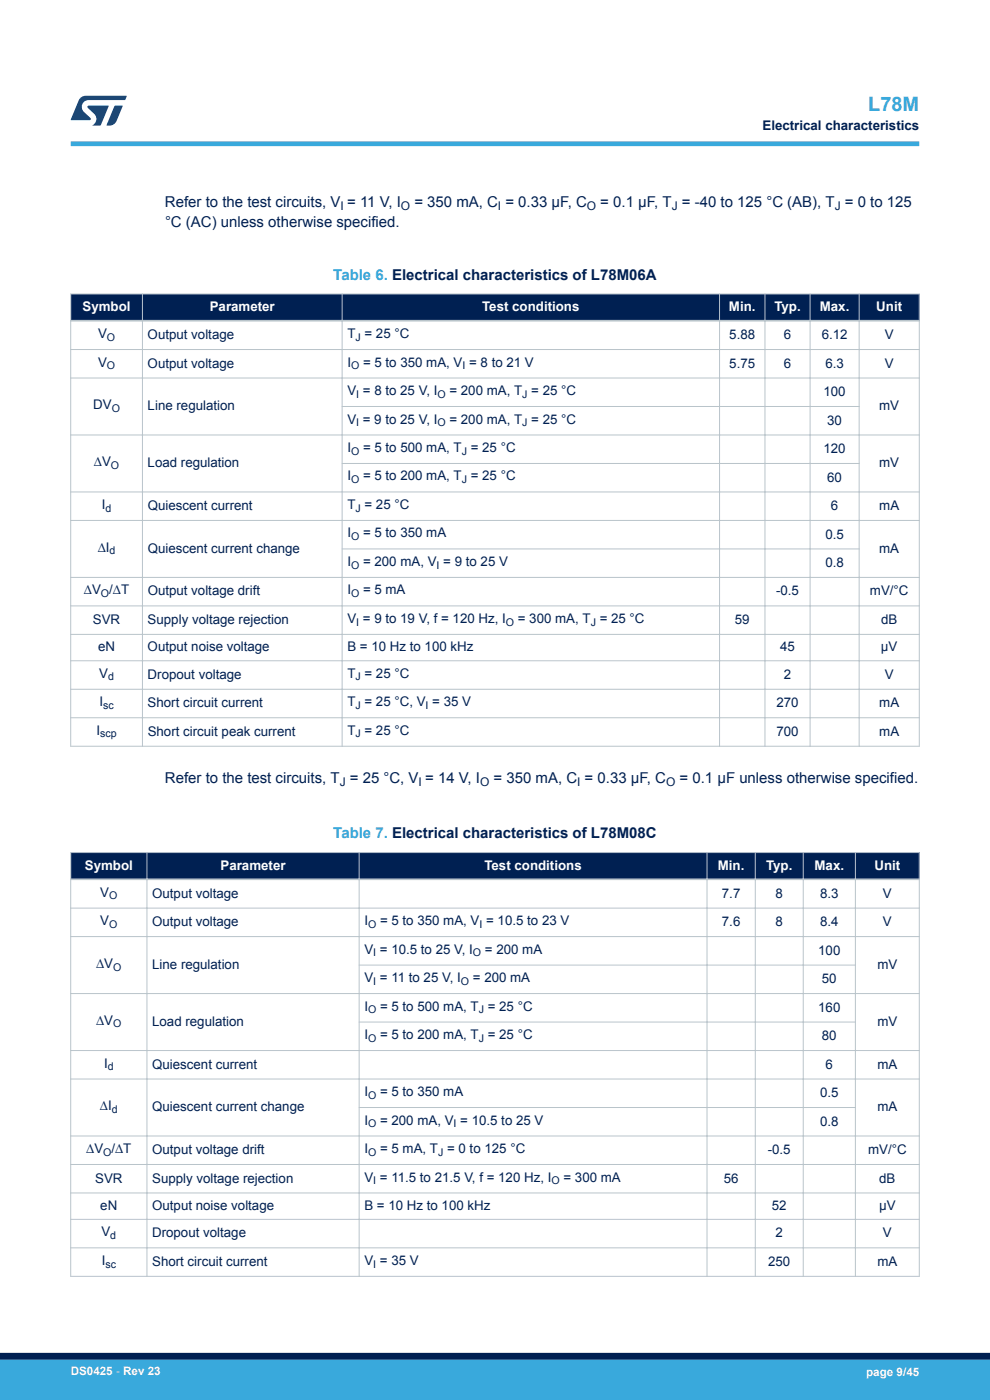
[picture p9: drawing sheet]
<svg xmlns="http://www.w3.org/2000/svg" width="210mm" height="297mm" viewBox="0 0 210 297" stroke-linecap="round" stroke-linejoin="round" font-family="sans-serif">
<defs><g id="words">
<text font-size="4.2" fill="#39a9dc" x="184.2" y="23.5">L78M</text>
<g font-size="3.2" fill="#002052">
<text x="35" y="43.8">Refer to the test circuits, V = 11 V, I</text>
<text x="87.9" y="43.8">= 350 mA, C = 0.33 µF, C</text>
<text x="127.3" y="43.8">= 0.1 µF, T = -40 to 125 °C (AB), T = 0 to 125</text>
<text x="35" y="48.1">°C (AC) unless otherwise specified.</text>
<text x="35" y="166.1">Refer to the test circuits, T = 25 °C, V = 14 V, I</text>
<text x="104.7" y="166.1">= 350 mA, C = 0.33 µF, C</text>
<text x="144.1" y="166.1">= 0.1 µF unless otherwise specified.</text>
</g>
<g font-size="3.2" fill="#39a9dc">
<text x="70.7" y="59.4">Table 6. Electrical characteristics of L78M06A</text>
<text x="70.7" y="177.9">Table 7. Electrical characteristics of L78M08C</text>
</g>
<g font-size="2.8" fill="#002052">
<text x="161.7" y="27.5">Electrical characteristics</text>
<text x="20.8" y="71.7">V</text>
<text x="31.3" y="71.9">Output voltage</text>
<text x="73.7" y="71.7">T = 25 °C</text>
<text x="154.7" y="71.9">5.88</text>
<text x="166.3" y="71.9">6</text>
<text x="174.3" y="71.9">6.12</text>
<text x="187.7" y="71.9">V</text>
<text x="20.8" y="77.8">V</text>
<text x="31.3" y="78">Output voltage</text>
<text x="73.7" y="77.8">I</text>
<text x="77" y="77.8">= 5 to 350 mA, V = 8 to 21 V</text>
<text x="154.7" y="78">5.75</text>
<text x="166.3" y="78">6</text>
<text x="175.1" y="78">6.3</text>
<text x="187.7" y="78">V</text>
<text x="73.7" y="83.8">V = 8 to 25 V, I</text>
<text x="95.3" y="83.8">= 200 mA, T = 25 °C</text>
<text x="19.8" y="86.8">DV</text>
<text x="31.3" y="87">Line regulation</text>
<text x="73.7" y="89.8">V = 9 to 25 V, I</text>
<text x="95.3" y="89.8">= 200 mA, T = 25 °C</text>
<text x="174.7" y="84">100</text>
<text x="186.5" y="87">mV</text>
<text x="73.7" y="95.9">I</text>
<text x="77" y="95.9">= 5 to 500 mA, T = 25 °C</text>
<text x="175.5" y="90.1">30</text>
<text x="19.9" y="98.9">∆V</text>
<text x="31.3" y="99.1">Load regulation</text>
<text x="73.7" y="101.9">I</text>
<text x="77" y="101.9">= 5 to 200 mA, T = 25 °C</text>
<text x="174.7" y="96.1">120</text>
<text x="186.5" y="99.1">mV</text>
<text x="21.6" y="108">I</text>
<text x="73.7" y="108">T = 25 °C</text>
<text x="175.5" y="102.2">60</text>
<text x="31.3" y="108.2">Quiescent current</text>
<text x="176.3" y="108.2">6</text>
<text x="186.5" y="108.2">mA</text>
<text x="20.7" y="117">∆I</text>
<text x="31.3" y="117.3">Quiescent current change</text>
<text x="73.7" y="114">I</text>
<text x="77" y="114">= 5 to 350 mA</text>
<text x="175.1" y="114.2">0.5</text>
<text x="186.5" y="117.3">mA</text>
<text x="73.7" y="120.1">I</text>
<text x="77" y="120.1">= 200 mA, V = 9 to 25 V</text>
<text x="175.1" y="120.3">0.8</text>
<text x="17.8" y="126.1">∆V /∆T</text>
<text x="31.3" y="126.3">Output voltage drift</text>
<text x="73.7" y="126.1">I</text>
<text x="77" y="126.1">= 5 mA</text>
<text x="164.6" y="126.3">-0.5</text>
<text x="184.5" y="126.3">mV/°C</text>
<text x="19.7" y="132.4">SVR</text>
<text x="31.3" y="132.4">Supply voltage rejection</text>
<text x="73.7" y="132.2">V = 9 to 19 V, f = 120 Hz, I</text>
<text x="109.8" y="132.2">= 300 mA, T = 25 °C</text>
<text x="155.9" y="132.4">59</text>
<text x="186.9" y="132.4">dB</text>
<text x="20.8" y="138.2">eN</text>
<text x="21" y="143.8">V</text>
<text x="31.3" y="138.2">Output noise voltage</text>
<text x="73.7" y="143.8">T = 25 °C</text>
<text x="73.7" y="138.2">B = 10 Hz to 100 kHz</text>
<text x="165.5" y="138.2">45</text>
<text x="186.9" y="138.2">µV</text>
<text x="21.1" y="149.8">I</text>
<text x="31.3" y="144">Dropout voltage</text>
<text x="73.7" y="149.8">T = 25 °C, V = 35 V</text>
<text x="166.3" y="144">2</text>
<text x="187.7" y="144">V</text>
<text x="20.5" y="155.9">I</text>
<text x="31.3" y="150.1">Short circuit current</text>
<text x="73.7" y="155.9">T = 25 °C</text>
<text x="164.7" y="150.1">270</text>
<text x="186.5" y="150.1">mA</text>
<text x="31.3" y="156.1">Short circuit peak current</text>
<text x="164.7" y="156.1">700</text>
<text x="186.5" y="156.1">mA</text>
<text x="21.3" y="190.2">V</text>
<text x="32.3" y="190.4">Output voltage</text>
<text x="153.1" y="190.4">7.7</text>
<text x="164.5" y="190.4">8</text>
<text x="174" y="190.4">8.3</text>
<text x="187.3" y="190.4">V</text>
<text x="21.3" y="196.3">V</text>
<text x="32.3" y="196.5">Output voltage</text>
<text x="77.3" y="196.3">I</text>
<text x="80.6" y="196.3">= 5 to 350 mA, V = 10.5 to 23 V</text>
<text x="153.1" y="196.5">7.6</text>
<text x="164.5" y="196.5">8</text>
<text x="174" y="196.5">8.4</text>
<text x="187.3" y="196.5">V</text>
<text x="77.3" y="202.3">V = 10.5 to 25 V, I</text>
<text x="102.9" y="202.3">= 200 mA</text>
<text x="173.6" y="202.5">100</text>
<text x="20.4" y="205.3">∆V</text>
<text x="32.3" y="205.5">Line regulation</text>
<text x="77.3" y="208.3">V = 11 to 25 V, I</text>
<text x="100.3" y="208.3">= 200 mA</text>
<text x="174.3" y="208.6">50</text>
<text x="186.1" y="205.5">mV</text>
<text x="77.3" y="214.4">I</text>
<text x="80.6" y="214.4">= 5 to 500 mA, T = 25 °C</text>
<text x="173.6" y="214.6">160</text>
<text x="20.4" y="217.4">∆V</text>
<text x="32.3" y="217.6">Load regulation</text>
<text x="77.3" y="220.4">I</text>
<text x="80.6" y="220.4">= 5 to 200 mA, T = 25 °C</text>
<text x="174.3" y="220.7">80</text>
<text x="186.1" y="217.6">mV</text>
<text x="22.1" y="226.5">I</text>
<text x="32.3" y="226.7">Quiescent current</text>
<text x="175.1" y="226.7">6</text>
<text x="186.1" y="226.7">mA</text>
<text x="77.3" y="232.5">I</text>
<text x="80.6" y="232.5">= 5 to 350 mA</text>
<text x="174" y="232.7">0.5</text>
<text x="21.2" y="235.5">∆I</text>
<text x="32.3" y="235.8">Quiescent current change</text>
<text x="77.3" y="238.6">I</text>
<text x="80.6" y="238.6">= 200 mA, V = 10.5 to 25 V</text>
<text x="174" y="238.8">0.8</text>
<text x="186.1" y="235.8">mA</text>
<text x="18.3" y="244.6">∆V /∆T</text>
<text x="32.3" y="244.8">Output voltage drift</text>
<text x="77.3" y="244.6">I</text>
<text x="80.6" y="244.6">= 5 mA, T = 0 to 125 °C</text>
<text x="162.9" y="244.8">-0.5</text>
<text x="184.1" y="244.8">mV/°C</text>
<text x="20.2" y="250.9">SVR</text>
<text x="32.3" y="250.9">Supply voltage rejection</text>
<text x="77.3" y="250.6">V = 11.5 to 21.5 V, f = 120 Hz, I</text>
<text x="119.5" y="250.6">= 300 mA</text>
<text x="153.5" y="250.9">56</text>
<text x="186.5" y="250.9">dB</text>
<text x="21.3" y="256.7">eN</text>
<text x="32.3" y="256.7">Output noise voltage</text>
<text x="77.3" y="256.7">B = 10 Hz to 100 kHz</text>
<text x="163.7" y="256.7">52</text>
<text x="186.5" y="256.7">µV</text>
<text x="21.5" y="262.3">V</text>
<text x="32.3" y="262.5">Dropout voltage</text>
<text x="164.5" y="262.5">2</text>
<text x="187.3" y="262.5">V</text>
<text x="21.6" y="268.3">I</text>
<text x="32.3" y="268.6">Short circuit current</text>
<text x="77.3" y="268.3">V = 35 V</text>
<text x="162.9" y="268.6">250</text>
<text x="186.1" y="268.6">mA</text>
</g>
<g font-size="2.8" fill="#fff">
<text x="17.5" y="66">Symbol</text>
<text x="44.5" y="66">Parameter</text>
<text x="102.3" y="66">Test conditions</text>
<text x="154.6" y="66">Min.</text>
<text x="164.3" y="66">Typ.</text>
<text x="173.9" y="66">Max.</text>
<text x="185.9" y="66">Unit</text>
<text x="18" y="184.5">Symbol</text>
<text x="46.8" y="184.5">Parameter</text>
<text x="102.8" y="184.5">Test conditions</text>
<text x="152.3" y="184.5">Min.</text>
<text x="162.5" y="184.5">Typ.</text>
<text x="172.8" y="184.5">Max.</text>
<text x="185.5" y="184.5">Unit</text>
</g>
<g font-size="2.5" fill="#002052">
<text x="72.2" y="44.5">I</text>
<text x="85" y="44.5">O</text>
<text x="105.6" y="44.5">I</text>
<text x="124.5" y="44.5">O</text>
<text x="142.5" y="44.5">J</text>
<text x="177.1" y="44.5">J</text>
<text x="72.1" y="166.8">J</text>
<text x="88.8" y="166.8">I</text>
<text x="101.8" y="166.8">O</text>
<text x="122.4" y="166.8">I</text>
<text x="141.3" y="166.8">O</text>
</g>
<g font-size="2.5" fill="#fff">
<text x="15" y="291.6">DS0425 - Rev 23</text>
<text x="183.7" y="291.9">page 9/45</text>
</g>
<g font-size="2.3" fill="#002052">
<text x="22.7" y="72.3">O</text>
<text x="75.4" y="72.3">J</text>
<text x="22.7" y="78.3">O</text>
<text x="74.5" y="78.3">O</text>
<text x="98.1" y="78.3">I</text>
<text x="23.7" y="87.4">O</text>
<text x="75.6" y="84.4">I</text>
<text x="92.8" y="84.4">O</text>
<text x="110.8" y="84.4">J</text>
<text x="75.6" y="90.4">I</text>
<text x="92.8" y="90.4">O</text>
<text x="110.8" y="90.4">J</text>
<text x="23.5" y="99.5">O</text>
<text x="74.5" y="96.5">O</text>
<text x="97.9" y="96.5">J</text>
<text x="74.5" y="102.5">O</text>
<text x="97.9" y="102.5">J</text>
<text x="22.4" y="108.5">d</text>
<text x="75.4" y="108.5">J</text>
<text x="23.2" y="117.6">d</text>
<text x="74.5" y="114.6">O</text>
<text x="74.5" y="120.6">O</text>
<text x="92.6" y="120.6">I</text>
<text x="21.4" y="126.7">O</text>
<text x="74.5" y="126.7">O</text>
<text x="75.6" y="132.7">I</text>
<text x="107.3" y="132.7">O</text>
<text x="125.3" y="132.7">J</text>
<text x="22.9" y="144.4">d</text>
<text x="75.4" y="144.4">J</text>
<text x="21.9" y="150.4">sc</text>
<text x="75.4" y="150.4">J</text>
<text x="90.3" y="150.4">I</text>
<text x="21.2" y="156.4">scp</text>
<text x="75.4" y="156.4">J</text>
<text x="23.1" y="190.8">O</text>
<text x="23.1" y="196.8">O</text>
<text x="78.1" y="196.8">O</text>
<text x="101.7" y="196.8">I</text>
<text x="79.2" y="202.9">I</text>
<text x="100.3" y="202.9">O</text>
<text x="24" y="205.9">O</text>
<text x="79.2" y="208.9">I</text>
<text x="97.8" y="208.9">O</text>
<text x="78.1" y="215">O</text>
<text x="101.6" y="215">J</text>
<text x="24" y="218">O</text>
<text x="78.1" y="221">O</text>
<text x="101.6" y="221">J</text>
<text x="22.8" y="227">d</text>
<text x="78.1" y="233.1">O</text>
<text x="23.7" y="236.1">d</text>
<text x="78.1" y="239.1">O</text>
<text x="96.2" y="239.1">I</text>
<text x="21.9" y="245.2">O</text>
<text x="78.1" y="245.2">O</text>
<text x="92.9" y="245.2">J</text>
<text x="79.2" y="251.2">I</text>
<text x="117" y="251.2">O</text>
<text x="23.4" y="262.9">d</text>
<text x="22.3" y="268.9">sc</text>
<text x="79.2" y="268.9">I</text>
</g>
</g></defs>
<g fill="#002052">
<path d="M15 62.4h180v5.6h-180z" fill-rule="evenodd"/>
<path d="M15 62.4h180v5.6h-180z" fill-rule="evenodd"/>
</g>
<g fill="none" stroke="#b9c4ca" stroke-width=".21">
<path d="M14.9 62.4h180.2M14.9 74.1h180.2M15 62.3v96.1M30.2 62.3v96.1M72.6 62.3v96.1M152.6 62.3v96.1M162.3 62.3v96.1M171.8 62.3v96.1M182.2 62.3v96.1M195 62.3v96.1M14.9 80.2h180.2M14.9 92.3h180.2"/>
<path d="M72.5 86.2h109.9M72.5 98.3h109.9M14.9 104.4h180.2M14.9 110.4h180.2M72.5 116.5h109.9M14.9 122.5h180.2M14.9 128.5h180.2M14.9 134.6h180.2M14.9 140.2h180.2M14.9 146.2h180.2M14.9 152.3h180.2M14.9 158.3h180.2"/>
</g>
<path d="M14.9 68h180.2" fill="none" stroke="#b9c4ca" stroke-width=".35"/>
<g fill="#002052">
<path d="M15 180.9h180v5.6h-180z" fill-rule="evenodd"/>
<path d="M15 180.9h180v5.6h-180z" fill-rule="evenodd"/>
</g>
<g fill="none" stroke="#b9c4ca" stroke-width=".21">
<path d="M14.9 180.9h180.2M14.9 192.6h180.2M14.9 198.7h180.2M15 180.8v90.1M31.2 180.8v90.1M76.2 180.8v90.1M150 180.8v90.1M160.2 180.8v90.1M170.4 180.8v90.1M181.4 180.8v90.1M195 180.8v90.1M14.9 210.8h180.2"/>
<path d="M76.1 204.7h105.5M76.1 216.8h105.5M14.9 222.9h180.2M14.9 228.9h180.2M76.1 235h105.5M14.9 241h180.2M14.9 247h180.2M14.9 253.1h180.2M14.9 258.7h180.2M14.9 264.7h180.2M14.9 270.8h180.2"/>
</g>
<path d="M14.9 186.5h180.2" fill="none" stroke="#b9c4ca" stroke-width=".35"/>
<path d="M15 30.5h180" fill="none" stroke="#39a9dc" stroke-width="1"/>
<g fill="#005288">
<path d="M17.1 20.7l1.1-.4 8.7 .1-.4 .8h-7.6a1.45 1.45 0 0 0-1.4 .9 1.45 1.45 0 0 0 .2 1.6l1.5 1.3v.4l-4.2 .1 1.7-4.2z"/>
<path d="M24.3 22.4l1.7 .1-1.3 3.2a1.6 1.6 0 0 1-1.5 .9l-.6-.1z"/>
<path d="M18.6 22.5h4.5l-1.8 4.1h-1.7a1.54 1.54 0 0 0 .4-2.4l-1.4-1.3z"/>
</g>
<g fill="#39a9dc">
<path d="M0 288.4h210v8.6h-210z" fill-rule="evenodd"/>
<path d="M-.1 288.4h210.2v4.4h-210.2z" fill-rule="evenodd"/>
</g>
<path d="M0 287.7h210" fill="none" stroke="#002052" stroke-width="1.4"/>
<use href="#words"/>
</svg>
